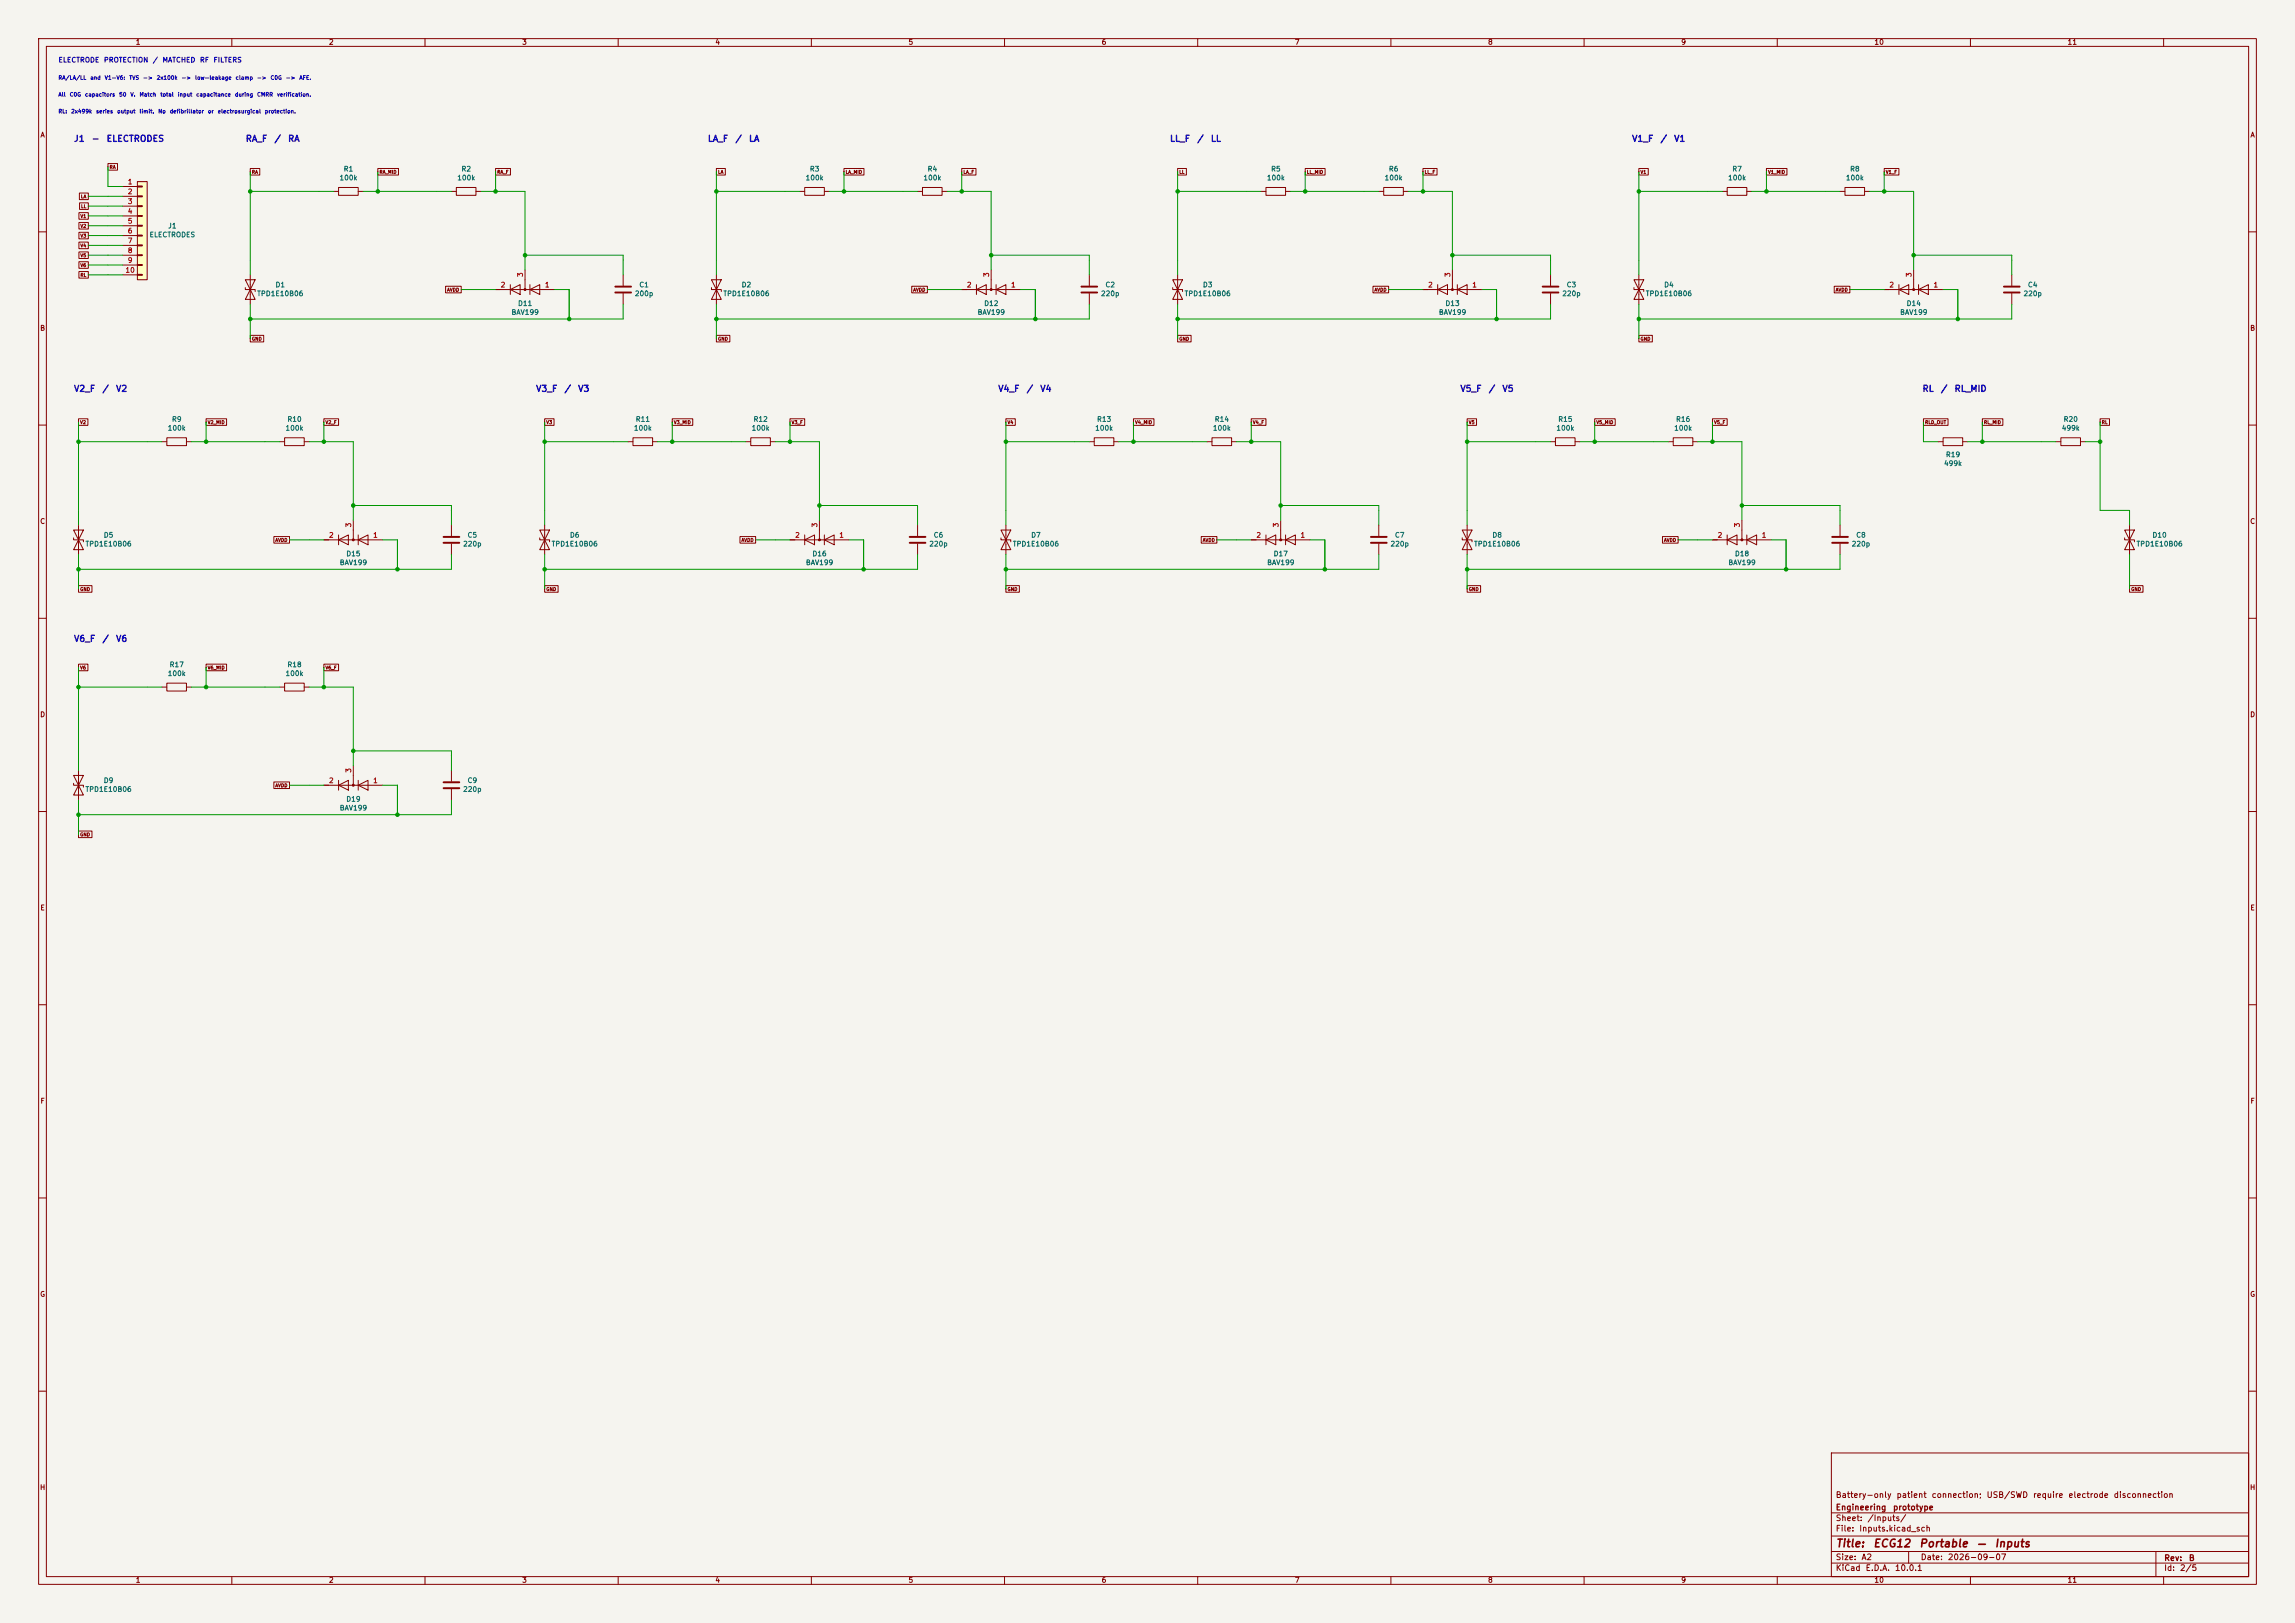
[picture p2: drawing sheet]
<svg xmlns="http://www.w3.org/2000/svg" width="594mm" height="420mm" viewBox="0 0 594 420" stroke-linecap="round" stroke-linejoin="round" font-family="sans-serif">
<defs><g id="words">
<g font-size="2" fill="#840000">
<text x="475" y="400.9">Title:</text>
<text x="484.7" y="400.9">ECG12</text>
<text x="496.6" y="400.9">Portable</text>
<text x="511.5" y="400.9">—</text>
<text x="516.1" y="400.9">Inputs</text>
</g>
<g font-size="1.6" fill="#0000c2">
<text x="19" y="37.1">J1</text>
<text x="23.6" y="37.1">-</text>
<text x="27.4" y="37.1">ELECTRODES</text>
<text x="63.5" y="37.1">RA_F</text>
<text x="70.9" y="37.1">/</text>
<text x="74.4" y="37.1">RA</text>
<text x="183.1" y="37.1">LA_F</text>
<text x="190.2" y="37.1">/</text>
<text x="193.7" y="37.1">LA</text>
<text x="302.7" y="37.1">LL_F</text>
<text x="309.7" y="37.1">/</text>
<text x="313.2" y="37.1">LL</text>
<text x="422.3" y="37.1">V1_F</text>
<text x="429.6" y="37.1">/</text>
<text x="433.2" y="37.1">V1</text>
<text x="19" y="101.8">V2_F</text>
<text x="26.3" y="101.8">/</text>
<text x="29.9" y="101.8">V2</text>
<text x="138.6" y="101.8">V3_F</text>
<text x="146" y="101.8">/</text>
<text x="149.5" y="101.8">V3</text>
<text x="258.2" y="101.8">V4_F</text>
<text x="265.6" y="101.8">/</text>
<text x="269.1" y="101.8">V4</text>
<text x="377.8" y="101.8">V5_F</text>
<text x="385.2" y="101.8">/</text>
<text x="388.7" y="101.8">V5</text>
<text x="497.4" y="101.8">RL</text>
<text x="502.2" y="101.8">/</text>
<text x="505.7" y="101.8">RL_MID</text>
<text x="19" y="166.5">V6_F</text>
<text x="26.3" y="166.5">/</text>
<text x="29.9" y="166.5">V6</text>
</g>
<g font-size="1.5" fill="#840000">
<text x="475" y="388">Battery-only</text>
<text x="490.7" y="388">patient</text>
<text x="499.8" y="388">connection;</text>
<text x="514" y="388">USB/SWD</text>
<text x="526.1" y="388">require</text>
<text x="535.2" y="388">electrode</text>
<text x="546.9" y="388">disconnection</text>
<text x="475" y="394">Sheet:</text>
<text x="475" y="391.2">Engineering</text>
<text x="483.2" y="394">/Inputs/</text>
<text x="489.8" y="391.2">prototype</text>
<text x="475" y="396.7">File:</text>
<text x="481.1" y="396.7">Inputs.kicad_sch</text>
<text x="475" y="406.9">KiCad</text>
<text x="475" y="404.1">Size:</text>
<text x="481.7" y="404.1">A2</text>
<text x="482.7" y="406.9">E.D.A.</text>
<text x="490.3" y="406.9">10.0.1</text>
<text x="497" y="404.1">Date:</text>
<text x="504" y="404.1">2026-09-07</text>
<text x="560" y="404.3">Rev:</text>
<text x="560" y="406.9">Id:</text>
<text x="564.1" y="406.9">2/5</text>
<text x="566.4" y="404.3">B</text>
</g>
<g font-size="1.3" fill="#840000">
<text x="35" y="11.9">1</text>
<text x="85" y="11.9">2</text>
<text x="135" y="11.9">3</text>
<text x="185" y="11.9">4</text>
<text x="235" y="11.9">5</text>
<text x="285" y="11.9">6</text>
<text x="335" y="11.9">7</text>
<text x="385" y="11.9">8</text>
<text x="435" y="11.9">9</text>
<text x="485" y="11.9">10</text>
<text x="535" y="11.9">11</text>
<text x="10.3" y="35.9">A</text>
<text x="582.3" y="35.9">A</text>
<text x="10.3" y="85.9">B</text>
<text x="582.3" y="85.9">B</text>
<text x="10.3" y="135.9">C</text>
<text x="582.3" y="135.9">C</text>
<text x="10.3" y="185.9">D</text>
<text x="582.3" y="185.9">D</text>
<text x="10.3" y="235.9">E</text>
<text x="582.3" y="235.9">E</text>
<text x="10.3" y="285.9">F</text>
<text x="582.3" y="285.9">F</text>
<text x="10.3" y="335.9">G</text>
<text x="582.3" y="335.9">G</text>
<text x="10.2" y="385.9">H</text>
<text x="582.2" y="385.9">H</text>
<text x="35" y="409.9">1</text>
<text x="85" y="409.9">2</text>
<text x="135" y="409.9">3</text>
<text x="185" y="409.9">4</text>
<text x="235" y="409.9">5</text>
<text x="285" y="409.9">6</text>
<text x="335" y="409.9">7</text>
<text x="385" y="409.9">8</text>
<text x="435" y="409.9">9</text>
<text x="485" y="409.9">10</text>
<text x="535" y="409.9">11</text>
</g>
<g font-size="1.3" fill="#0000c2">
<text x="15" y="16.5">ELECTRODE</text>
<text x="26.8" y="16.5">PROTECTION</text>
<text x="39.4" y="16.5">/</text>
<text x="41.9" y="16.5">MATCHED</text>
<text x="51.6" y="16.5">RF</text>
<text x="55.1" y="16.5">FILTERS</text>
</g>
<g font-size="1.3" fill="#006464">
<text x="87.7" y="47">100k</text>
<text x="88.8" y="44.7">R1</text>
<text x="118.2" y="47">100k</text>
<text x="119.3" y="44.7">R2</text>
<text x="208.4" y="47">100k</text>
<text x="209.5" y="44.7">R3</text>
<text x="238.9" y="47">100k</text>
<text x="240" y="44.7">R4</text>
<text x="327.8" y="47">100k</text>
<text x="328.9" y="44.7">R5</text>
<text x="358.3" y="47">100k</text>
<text x="359.3" y="44.7">R6</text>
<text x="447.2" y="47">100k</text>
<text x="448.2" y="44.7">R7</text>
<text x="477.6" y="47">100k</text>
<text x="478.7" y="44.7">R8</text>
<text x="43.4" y="59.4">J1</text>
<text x="38.6" y="61.7">ELECTRODES</text>
<text x="66.4" y="76.9">TPD1E10B06</text>
<text x="71.2" y="74.7">D1</text>
<text x="164.2" y="76.9">200p</text>
<text x="165.3" y="74.7">C1</text>
<text x="187.1" y="76.9">TPD1E10B06</text>
<text x="191.8" y="74.7">D2</text>
<text x="284.8" y="76.9">220p</text>
<text x="286" y="74.7">C2</text>
<text x="306.5" y="76.9">TPD1E10B06</text>
<text x="311.2" y="74.7">D3</text>
<text x="404.2" y="76.9">220p</text>
<text x="405.4" y="74.7">C3</text>
<text x="425.8" y="76.9">TPD1E10B06</text>
<text x="430.6" y="74.7">D4</text>
<text x="523.6" y="76.9">220p</text>
<text x="524.7" y="74.7">C4</text>
<text x="132.3" y="81.8">BAV199</text>
<text x="133.9" y="79.5">D11</text>
<text x="252.9" y="81.8">BAV199</text>
<text x="254.6" y="79.5">D12</text>
<text x="372.3" y="81.8">BAV199</text>
<text x="374" y="79.5">D13</text>
<text x="491.7" y="81.8">BAV199</text>
<text x="493.4" y="79.5">D14</text>
<text x="43.3" y="111.7">100k</text>
<text x="44.4" y="109.4">R9</text>
<text x="73.8" y="111.7">100k</text>
<text x="74.3" y="109.4">R10</text>
<text x="163.9" y="111.7">100k</text>
<text x="164.4" y="109.4">R11</text>
<text x="194.4" y="111.7">100k</text>
<text x="194.9" y="109.4">R12</text>
<text x="283.3" y="111.7">100k</text>
<text x="283.8" y="109.4">R13</text>
<text x="313.8" y="111.7">100k</text>
<text x="314.3" y="109.4">R14</text>
<text x="402.7" y="111.7">100k</text>
<text x="403.2" y="109.4">R15</text>
<text x="433.2" y="111.7">100k</text>
<text x="433.7" y="109.4">R16</text>
<text x="533.5" y="111.7">499k</text>
<text x="534" y="109.4">R20</text>
<text x="503.5" y="118.6">R19</text>
<text x="503" y="120.9">499k</text>
<text x="22" y="141.7">TPD1E10B06</text>
<text x="26.7" y="139.4">D5</text>
<text x="119.7" y="141.7">220p</text>
<text x="120.9" y="139.4">C5</text>
<text x="142.6" y="141.7">TPD1E10B06</text>
<text x="147.4" y="139.4">D6</text>
<text x="240.4" y="141.7">220p</text>
<text x="241.5" y="139.4">C6</text>
<text x="262" y="141.7">TPD1E10B06</text>
<text x="266.8" y="139.4">D7</text>
<text x="359.8" y="141.7">220p</text>
<text x="360.9" y="139.4">C7</text>
<text x="381.4" y="141.7">TPD1E10B06</text>
<text x="386.1" y="139.4">D8</text>
<text x="479.1" y="141.7">220p</text>
<text x="480.3" y="139.4">C8</text>
<text x="552.8" y="141.7">TPD1E10B06</text>
<text x="557" y="139.4">D10</text>
<text x="87.8" y="146.5">BAV199</text>
<text x="89.5" y="144.2">D15</text>
<text x="208.5" y="146.5">BAV199</text>
<text x="210.1" y="144.2">D16</text>
<text x="327.8" y="146.5">BAV199</text>
<text x="329.5" y="144.2">D17</text>
<text x="447.2" y="146.5">BAV199</text>
<text x="448.9" y="144.2">D18</text>
<text x="43.8" y="172.9">R17</text>
<text x="74.3" y="172.9">R18</text>
<text x="43.3" y="175.2">100k</text>
<text x="73.8" y="175.2">100k</text>
<text x="26.7" y="202.9">D9</text>
<text x="120.9" y="202.9">C9</text>
<text x="22" y="205.2">TPD1E10B06</text>
<text x="89.5" y="207.7">D19</text>
<text x="119.7" y="205.2">220p</text>
<text x="87.8" y="210">BAV199</text>
</g>
<g font-size="1.3" fill="#a90000">
<text x="32.9" y="48">1</text>
<text x="32.9" y="50.5">2</text>
<text x="32.9" y="53.1">3</text>
<text x="32.9" y="55.6">4</text>
<text x="32.9" y="58.2">5</text>
<text x="32.9" y="60.7">6</text>
<text x="32.9" y="63.2">7</text>
<text x="32.9" y="65.8">8</text>
<text x="32.3" y="70.9">10</text>
<text x="32.9" y="68.3">9</text>
<text x="135.6" y="71.8" transform="rotate(-90 135.6 71.8)">3</text>
<text x="256.3" y="71.8" transform="rotate(-90 256.3 71.8)">3</text>
<text x="375.7" y="71.8" transform="rotate(-90 375.7 71.8)">3</text>
<text x="495" y="71.8" transform="rotate(-90 495 71.8)">3</text>
<text x="129.5" y="74.7">2</text>
<text x="140.9" y="74.7">1</text>
<text x="250.1" y="74.7">2</text>
<text x="261.5" y="74.7">1</text>
<text x="369.5" y="74.7">2</text>
<text x="380.9" y="74.7">1</text>
<text x="488.9" y="74.7">2</text>
<text x="500.3" y="74.7">1</text>
<text x="91.2" y="136.6" transform="rotate(-90 91.2 136.6)">3</text>
<text x="211.8" y="136.6" transform="rotate(-90 211.8 136.6)">3</text>
<text x="331.2" y="136.6" transform="rotate(-90 331.2 136.6)">3</text>
<text x="450.6" y="136.6" transform="rotate(-90 450.6 136.6)">3</text>
<text x="85" y="139.4">2</text>
<text x="96.4" y="139.4">1</text>
<text x="205.7" y="139.4">2</text>
<text x="217.1" y="139.4">1</text>
<text x="325" y="139.4">2</text>
<text x="336.5" y="139.4">1</text>
<text x="444.4" y="139.4">2</text>
<text x="455.9" y="139.4">1</text>
<text x="85" y="202.9">2</text>
<text x="91.2" y="200.1" transform="rotate(-90 91.2 200.1)">3</text>
<text x="96.4" y="202.9">1</text>
</g>
<g font-size="1" fill="#0000c2">
<text x="15" y="20.9">RA/LA/LL</text>
<text x="23.3" y="20.9">and</text>
<text x="27" y="20.9">V1-V6:</text>
<text x="33.3" y="20.9">TVS</text>
<text x="36.9" y="20.9">-&gt;</text>
<text x="40.4" y="20.9">2x100k</text>
<text x="46.9" y="20.9">-&gt;</text>
<text x="50.4" y="20.9">low-leakage</text>
<text x="60.9" y="20.9">clamp</text>
<text x="66.4" y="20.9">-&gt;</text>
<text x="69.9" y="20.9">C0G</text>
<text x="73.9" y="20.9">-&gt;</text>
<text x="77.4" y="20.9">AFE.</text>
<text x="15" y="25.2">All</text>
<text x="15" y="29.6">RL:</text>
<text x="17.9" y="25.2">C0G</text>
<text x="18.3" y="29.6">2x499k</text>
<text x="21.9" y="25.2">capacitors</text>
<text x="24.8" y="29.6">series</text>
<text x="30.2" y="29.6">output</text>
<text x="30.7" y="25.2">50</text>
<text x="33.6" y="25.2">V.</text>
<text x="36" y="29.6">limit.</text>
<text x="36" y="25.2">Match</text>
<text x="40.9" y="29.6">No</text>
<text x="41.4" y="25.2">total</text>
<text x="43.8" y="29.6">defibrillator</text>
<text x="45.9" y="25.2">input</text>
<text x="50.7" y="25.2">capacitance</text>
<text x="53.7" y="29.6">or</text>
<text x="56.2" y="29.6">electrosurgical</text>
<text x="60.7" y="25.2">during</text>
<text x="66.4" y="25.2">CMRR</text>
<text x="68.5" y="29.6">protection.</text>
<text x="71.6" y="25.2">verification.</text>
</g>
<g font-size=".9" fill="#840000">
<text x="28.3" y="43.9">RA</text>
<text x="65.1" y="45.2">RA</text>
<text x="98.1" y="45.2">RA_MID</text>
<text x="128.6" y="45.2">RA_F</text>
<text x="185.7" y="45.2">LA</text>
<text x="218.8" y="45.2">LA_MID</text>
<text x="249.2" y="45.2">LA_F</text>
<text x="305.1" y="45.2">LL</text>
<text x="338.1" y="45.2">LL_MID</text>
<text x="368.6" y="45.2">LL_F</text>
<text x="424.5" y="45.2">V1</text>
<text x="457.5" y="45.2">V1_MID</text>
<text x="488" y="45.2">V1_F</text>
<text x="20.8" y="51.5">LA</text>
<text x="20.7" y="56.6">V1</text>
<text x="20.7" y="59.1">V2</text>
<text x="20.9" y="54.1">LL</text>
<text x="20.7" y="64.2">V4</text>
<text x="20.7" y="61.7">V3</text>
<text x="20.7" y="66.8">V5</text>
<text x="20.7" y="71.8">RL</text>
<text x="20.7" y="69.3">V6</text>
<text x="115.6" y="75.6">AVDD</text>
<text x="236.3" y="75.6">AVDD</text>
<text x="355.6" y="75.6">AVDD</text>
<text x="475" y="75.6">AVDD</text>
<text x="65.1" y="88.3">GND</text>
<text x="185.7" y="88.3">GND</text>
<text x="305.1" y="88.3">GND</text>
<text x="424.5" y="88.3">GND</text>
<text x="20.6" y="109.9">V2</text>
<text x="53.7" y="109.9">V2_MID</text>
<text x="84.1" y="109.9">V2_F</text>
<text x="141.3" y="109.9">V3</text>
<text x="174.3" y="109.9">V3_MID</text>
<text x="204.8" y="109.9">V3_F</text>
<text x="260.7" y="109.9">V4</text>
<text x="293.7" y="109.9">V4_MID</text>
<text x="324.2" y="109.9">V4_F</text>
<text x="380" y="109.9">V5</text>
<text x="413.1" y="109.9">V5_MID</text>
<text x="443.5" y="109.9">V5_F</text>
<text x="498.2" y="109.9">RLD_OUT</text>
<text x="513.4" y="109.9">RL_MID</text>
<text x="543.9" y="109.9">RL</text>
<text x="71.2" y="140.4">AVDD</text>
<text x="191.8" y="140.4">AVDD</text>
<text x="311.2" y="140.4">AVDD</text>
<text x="430.6" y="140.4">AVDD</text>
<text x="20.6" y="153.1">GND</text>
<text x="141.3" y="153.1">GND</text>
<text x="260.7" y="153.1">GND</text>
<text x="380" y="153.1">GND</text>
<text x="551.5" y="153.1">GND</text>
<text x="20.6" y="173.4">V6</text>
<text x="53.7" y="173.4">V6_MID</text>
<text x="84.1" y="173.4">V6_F</text>
<text x="71.2" y="203.9">AVDD</text>
<text x="20.6" y="216.6">GND</text>
</g>
</g></defs>
<path d="M0 0h594v420h-594z" fill="#f5f4ef" stroke="#f5f4ef" stroke-width=".26"/>
<g fill="none" stroke="#840000" stroke-width=".26">
<path d="M10 10h574v400h-574zM12 12h570v396h-570zM60 10v2M110 10v2M160 10v2M210 10v2M260 10v2M310 10v2M360 10v2M410 10v2M460 10v2M510 10v2"/>
<path d="M560 10v2M356.9 49.5h1.2M358.1 48.5h5.1v2h-5.1zM363.2 49.5h1.3M445.8 49.5h1.2M447 48.5h5.1v2h-5.1zM452.1 49.5h1.3M10 60h2M281.9 71.1v2.8M281.9 75.9v2.8M303.5 72.4l2.6 5.1h-2.6l2.6-5.1zM303.5 74.4v.5h2.6v.5"/>
<path d="M304.8 71.1v7.6M368.3 74.9h15.2M372.1 74.9l2.5-1.2v2.5zM372.1 73.7v2.5M375.9 69.9v5M377.2 74.9l2.5-1.2v2.5zM377.2 73.7v2.5M422.9 72.4l2.5 5.1h-2.5l2.5-5.1zM422.9 74.4v.5h2.5v.5M424.2 71.1v7.6M487.7 74.9h15.2M491.5 74.9l2.5-1.2v2.5z"/>
<path d="M491.5 73.7v2.5M495.3 69.9v5M496.6 74.9l2.5-1.2v2.5zM496.6 73.7v2.5M582 60h2M10 110h2M501.6 114.3h1.3M502.9 113.3h5.1v2h-5.1zM508 114.3h1.3M532.1 114.3h1.3M533.4 113.3h5.1v2h-5.1zM538.5 114.3h1.2"/>
<path d="M582 110h2M259.1 137.2l2.5 5h-2.5l2.5-5zM259.1 139.2v.5h2.5v.5M260.3 135.9v7.6M356.9 135.9v2.8M549.9 137.2l2.5 5h-2.5l2.5-5zM549.9 139.2v.5h2.5v.5M551.2 135.9v7.6M356.9 140.7v2.8M10 160h2M582 160h2M10 210h2"/>
<path d="M582 210h2M10 260h2M582 260h2M10 310h2M582 310h2M10 360h2M474 376h108v32h-108zM582 360h2M474 397.5h108M474 391.5h108M60 408v2M110 408v2"/>
<path d="M160 408v2M210 408v2M260 408v2M310 408v2M360 408v2M410 408v2M460 408v2M474 404.5h108M474 401.5h108M494 401.5v3M510 408v2M558 401.5v6.5"/>
<path d="M560 408v2"/>
</g>
<path d="M279.9 74.2h4.1M279.9 75.7h4.1M354.8 138.9h4.1M354.8 140.5h4.1" fill="none" stroke="#840000" stroke-width=".51"/>
<g fill="#840000" stroke="#840000" stroke-width=".26">
<circle cx="375.9" cy="74.9" r=".25"/>
<circle cx="495.3" cy="74.9" r=".25"/>
</g>
<path d="M35.6 47h2.5v25.4h-2.5z" fill="#ffffc2"/>
<g fill="none" stroke="#840000" stroke-width=".26">
<path d="M20.4 55h2.5v1.7h-2.5zM20.4 57.6h2.5v1.7h-2.5zM20.6 49.9h2.3v1.8h-2.3zM20.6 52.5h2.3v1.7h-2.3zM27.9 42.3h2.5v1.7h-2.5zM31.7 48.3h3.9M31.7 50.8h3.9M31.7 53.3h3.9M31.7 55.9h3.9M31.7 58.4h3.9M35.6 47h2.5v25.4h-2.5zM35.6 48.1h1.2v.3h-1.2z"/>
<path d="M35.6 50.7h1.2v.2h-1.2zM35.6 53.2h1.2v.3h-1.2zM35.6 55.8h1.2v.2h-1.2zM35.6 58.3h1.2v.2h-1.2zM64.8 43.6h2.4v1.7h-2.4zM86.4 49.5h1.2M87.6 48.5h5.1v2h-5.1zM92.7 49.5h1.3M97.8 43.6h5.3v1.7h-5.3zM116.8 49.5h1.3M118.1 48.5h5.1v2h-5.1zM123.2 49.5h1.3"/>
<path d="M128.3 43.6h3.8v1.7h-3.8zM185.4 43.6h2.3v1.7h-2.3zM207 49.5h1.3M208.3 48.5h5.1v2h-5.1zM213.4 49.5h1.2M218.4 43.6h5.2v1.7h-5.2zM237.5 49.5h1.3M238.8 48.5h5v2h-5zM243.8 49.5h1.3M248.9 43.6h3.7v1.7h-3.7zM304.8 43.6h2.3v1.7h-2.3zM326.4 49.5h1.3"/>
<path d="M327.7 48.5h5v2h-5zM332.7 49.5h1.3M337.8 43.6h5.2v1.7h-5.2zM368.3 43.6h3.6v1.7h-3.6zM424.2 43.6h2.4v1.7h-2.4zM457.2 43.6h5.3v1.7h-5.3zM476.2 49.5h1.3M477.5 48.5h5.1v2h-5.1zM482.6 49.5h1.3M487.7 43.6h3.8v1.7h-3.8zM20.4 65.2h2.5v1.7h-2.5zM20.4 70.3h2.5v1.7h-2.5z"/>
<path d="M20.4 62.6h2.5v1.8h-2.5zM20.4 67.7h2.5v1.7h-2.5zM20.4 60.1h2.5v1.7h-2.5zM31.7 61h3.9M31.7 63.5h3.9M31.7 66h3.9M31.7 68.6h3.9M31.7 71.1h3.9M35.6 60.8h1.2v.3h-1.2zM35.6 63.4h1.2v.2h-1.2zM35.6 65.9h1.2v.3h-1.2zM35.6 68.5h1.2v.2h-1.2z"/>
<path d="M35.6 71h1.2v.2h-1.2zM63.5 72.4l2.5 5.1h-2.5l2.5-5.1zM63.5 74.4v.5h2.5v.5M64.8 71.1v7.6M115.3 74.1h4.1v1.7h-4.1zM128.3 74.9h15.2M132.1 74.9l2.5-1.2v2.5zM132.1 73.7v2.5M135.9 69.9v5M137.2 74.9l2.5-1.2v2.5zM137.2 73.7v2.5M161.3 71.1v2.8"/>
<path d="M161.3 75.9v2.8M184.1 72.4l2.6 5.1h-2.6l2.6-5.1zM184.1 74.4v.5h2.6v.5M185.4 71.1v7.6M236 74.1h4v1.7h-4zM248.9 74.9h15.3M252.7 74.9l2.6-1.2v2.5zM252.7 73.7v2.5M256.5 69.9v5M257.8 74.9l2.5-1.2v2.5zM257.8 73.7v2.5M355.4 74.1h4v1.7h-4z"/>
<path d="M401.3 71.1v2.8M401.3 75.9v2.8M474.7 74.1h4.1v1.7h-4.1zM520.7 71.1v2.8M520.7 75.9v2.8M64.8 86.8h3.5v1.7h-3.5zM185.4 86.8h3.5v1.7h-3.5zM304.8 86.8h3.5v1.7h-3.5zM424.2 86.8h3.5v1.7h-3.5zM20.3 108.4h2.5v1.7h-2.5zM41.9 114.3h1.3M43.2 113.3h5.1v2h-5.1z"/>
<path d="M48.3 114.3h1.2M53.3 108.4h5.3v1.7h-5.3zM72.4 114.3h1.3M73.7 113.3h5v2h-5zM78.7 114.3h1.3M83.8 108.4h3.8v1.7h-3.8zM141 108.4h2.4v1.7h-2.4zM162.6 114.3h1.2M163.8 113.3h5.1v2h-5.1zM168.9 114.3h1.3M174 108.4h5.3v1.7h-5.3zM193 114.3h1.3"/>
<path d="M194.3 113.3h5.1v2h-5.1zM199.4 114.3h1.3M204.5 108.4h3.8v1.7h-3.8zM260.3 108.4h2.5v1.7h-2.5zM281.9 114.3h1.3M283.2 113.3h5.1v2h-5.1zM288.3 114.3h1.3M293.4 108.4h5.3v1.7h-5.3zM312.4 114.3h1.3M313.7 113.3h5.1v2h-5.1zM318.8 114.3h1.2M323.8 108.4h3.9v1.7h-3.9z"/>
<path d="M379.7 108.4h2.5v1.7h-2.5zM401.3 114.3h1.3M402.6 113.3h5.1v2h-5.1zM407.7 114.3h1.2M412.7 108.4h5.4v1.7h-5.4zM431.8 114.3h1.3M433.1 113.3h5v2h-5zM438.1 114.3h1.3M443.2 108.4h3.8v1.7h-3.8zM497.8 108.4h6.4v1.7h-6.4zM513.1 108.4h5.3v1.7h-5.3zM543.6 108.4h2.4v1.7h-2.4z"/>
<path d="M19 137.2l2.6 5h-2.6l2.6-5zM19 139.2v.5h2.6v.5M20.3 135.9v7.6M70.9 138.8h4v1.8h-4zM83.8 139.7h15.3M87.6 139.7l2.6-1.3v2.6zM87.6 138.4v2.6M91.4 134.6v5.1M92.7 139.7l2.5-1.3v2.6zM92.7 138.4v2.6M116.8 135.9v2.8M139.7 137.2l2.5 5h-2.5l2.5-5z"/>
<path d="M139.7 139.2v.5h2.5v.5M141 135.9v7.6M191.5 138.8h4.1v1.8h-4.1zM204.5 139.7h15.2M208.3 139.7l2.5-1.3v2.6zM208.3 138.4v2.6M212.1 134.6v5.1M213.4 139.7l2.5-1.3v2.6zM213.4 138.4v2.6M237.5 135.9v2.8M310.9 138.8h4.1v1.8h-4.1zM323.8 139.7h15.3"/>
<path d="M327.7 139.7l2.5-1.3v2.6zM327.7 138.4v2.6M331.5 134.6v5.1M332.7 139.7l2.6-1.3v2.6zM332.7 138.4v2.6M378.5 137.2l2.5 5h-2.5l2.5-5zM378.5 139.2v.5h2.5v.5M379.7 135.9v7.6M430.3 138.8h4v1.8h-4zM443.2 139.7h15.3M447 139.7l2.6-1.3v2.6zM447 138.4v2.6"/>
<path d="M450.8 134.6v5.1M452.1 139.7l2.6-1.3v2.6zM452.1 138.4v2.6M476.2 135.9v2.8M20.3 151.5h3.5v1.8h-3.5zM116.8 140.7v2.8M141 151.5h3.5v1.8h-3.5zM237.5 140.7v2.8M260.3 151.5h3.5v1.8h-3.5zM379.7 151.5h3.5v1.8h-3.5zM476.2 140.7v2.8M551.2 151.5h3.5v1.8h-3.5z"/>
<path d="M20.3 171.9h2.5v1.7h-2.5zM41.9 177.8h1.3M43.2 176.8h5.1v2h-5.1zM48.3 177.8h1.2M53.3 171.9h5.3v1.7h-5.3zM72.4 177.8h1.3M73.7 176.8h5v2h-5zM78.7 177.8h1.3M83.8 171.9h3.8v1.7h-3.8zM20.3 199.4v7.6M91.4 198.1v5.1M116.8 199.4v2.8"/>
<path d="M19 200.7l2.6 5h-2.6l2.6-5zM19 202.7v.5h2.6v.5M20.3 215h3.5v1.8h-3.5zM70.9 202.3h4v1.8h-4zM83.8 203.2h15.3M87.6 203.2l2.6-1.3v2.6zM87.6 201.9v2.6M92.7 203.2l2.5-1.3v2.6zM92.7 201.9v2.6M116.8 204.2v2.8"/>
</g>
<g fill="#840000" stroke="#840000" stroke-width=".26">
<circle cx="135.9" cy="74.9" r=".25"/>
<circle cx="450.8" cy="139.7" r=".25"/>
<circle cx="331.5" cy="139.7" r=".25"/>
<circle cx="91.4" cy="139.7" r=".25"/>
<circle cx="91.4" cy="203.2" r=".25"/>
<circle cx="256.5" cy="74.9" r=".25"/>
<circle cx="212.1" cy="139.7" r=".25"/>
</g>
<g fill="none" stroke="#840000" stroke-width=".51">
<path d="M159.3 74.2h4M159.3 75.7h4M399.3 74.2h4.1M399.3 75.7h4.1M518.7 74.2h4M518.7 75.7h4M114.8 138.9h4.1M235.5 138.9h4M474.2 138.9h4.1M114.8 140.5h4.1M235.5 140.5h4M474.2 140.5h4.1"/>
<path d="M114.8 202.4h4.1M114.8 204h4.1"/>
</g>
<g fill="none" stroke="#009600" stroke-width=".26">
<path d="M22.9 50.8h8.8M22.9 53.3h8.8M22.9 55.9h8.8M22.9 58.4h8.8M27.9 43.2v5.1h3.8M64.8 49.5h21.6M64.8 44.5v26.6M94 49.5h22.8M97.8 44.5v5M124.5 49.5h11.4v20.4M128.3 44.5v5M185.4 49.5h21.6"/>
<path d="M185.4 44.5v26.6M214.6 49.5h22.9M218.4 44.5v5M245.1 49.5h11.4v20.4M248.9 44.5v5M304.8 49.5h21.6M304.8 44.5v26.6M334 49.5h22.9M337.8 44.5v5M364.5 49.5h11.4v20.4M368.3 44.5v5M424.2 49.5h21.6"/>
<path d="M424.2 44.5v26.6M453.4 49.5h22.8M457.2 44.5v5M483.9 49.5h11.4v20.4M487.7 44.5v5M22.9 66h8.8M22.9 61h8.8M22.9 63.5h8.8M22.9 68.6h8.8M22.9 71.1h8.8M64.8 78.7v8.9M119.4 74.9h8.9"/>
<path d="M135.9 66h25.4v5.1M143.5 74.9h3.8v7.7M161.3 78.7v3.9h-96.5M185.4 78.7v8.9M240 74.9h8.9M256.5 66h25.4v5.1M264.2 74.9h3.8v7.7M281.9 78.7v3.9h-96.5M304.8 78.7v8.9M359.4 74.9h8.9M375.9 66h25.4v5.1M383.5 74.9h3.8v7.7"/>
<path d="M401.3 78.7v3.9h-96.5M424.2 78.7v8.9M478.8 74.9h8.9M495.3 66h25.4v5.1M502.9 74.9h3.8v7.7M520.7 78.7v3.9h-96.5M20.3 114.3h21.6M20.3 109.2v26.7M49.5 114.3h22.9M53.3 109.2v5.1M80 114.3h11.4v20.3M83.8 109.2v5.1"/>
<path d="M141 114.3h21.6M141 109.2v26.7M170.2 114.3h22.8M174 109.2v5.1M200.7 114.3h11.4v20.3M204.5 109.2v5.1M260.3 114.3h21.6M260.3 109.2v26.7M289.6 114.3h22.8M293.4 109.2v5.1M320 114.3h11.5v20.3M323.8 109.2v5.1"/>
<path d="M379.7 114.3h21.6M379.7 109.2v26.7M408.9 114.3h22.9M412.7 109.2v5.1M439.4 114.3h11.4v20.3M443.2 109.2v5.1M497.8 109.2v5.1h3.8M509.3 114.3h22.8M513.1 109.2v5.1M539.7 114.3h3.9M543.6 109.2v22.9h7.6v3.8M74.9 139.7h8.9"/>
<path d="M91.4 130.8h25.4v5.1M99.1 139.7h3.8v7.6M195.6 139.7h8.9M212.1 130.8h25.4v5.1M219.7 139.7h3.8v7.6M315 139.7h8.8M331.5 130.8h25.4v5.1M339.1 139.7h3.8v7.6M434.3 139.7h8.9M450.8 130.8h25.4v5.1M458.5 139.7h3.8v7.6M20.3 143.5v8.9"/>
<path d="M116.8 143.5v3.8h-96.5M141 143.5v8.9M237.5 143.5v3.8h-96.5M260.3 143.5v8.9M356.9 143.5v3.8h-96.6M379.7 143.5v8.9M476.2 143.5v3.8h-96.5M551.2 143.5v8.9M20.3 177.8h21.6M20.3 172.7v26.7M49.5 177.8h22.9M53.3 172.7v5.1"/>
<path d="M80 177.8h11.4v20.3M83.8 172.7v5.1M91.4 194.3h25.4v5.1M20.3 207v8.9M74.9 203.2h8.9M99.1 203.2h3.8v7.6M116.8 207v3.8h-96.5"/>
</g>
<g fill="#009600" stroke="#009600" stroke-width=".26">
<circle cx="337.8" cy="49.5" r=".46"/>
<circle cx="323.8" cy="114.3" r=".46"/>
<circle cx="331.5" cy="130.8" r=".46"/>
<circle cx="379.7" cy="147.3" r=".46"/>
<circle cx="342.9" cy="147.3" r=".46"/>
<circle cx="379.7" cy="114.3" r=".46"/>
<circle cx="424.2" cy="82.6" r=".46"/>
<circle cx="457.2" cy="49.5" r=".46"/>
<circle cx="424.2" cy="49.5" r=".46"/>
<circle cx="368.3" cy="49.5" r=".46"/>
<circle cx="375.9" cy="66" r=".46"/>
<circle cx="248.9" cy="49.5" r=".46"/>
<circle cx="256.5" cy="66" r=".46"/>
<circle cx="304.8" cy="82.6" r=".46"/>
<circle cx="293.4" cy="114.3" r=".46"/>
<circle cx="268" cy="82.6" r=".46"/>
<circle cx="304.8" cy="49.5" r=".46"/>
<circle cx="450.8" cy="130.8" r=".46"/>
<circle cx="443.2" cy="114.3" r=".46"/>
<circle cx="487.7" cy="49.5" r=".46"/>
<circle cx="462.3" cy="147.3" r=".46"/>
<circle cx="513.1" cy="114.3" r=".46"/>
<circle cx="543.6" cy="114.3" r=".46"/>
<circle cx="506.7" cy="82.6" r=".46"/>
<circle cx="495.3" cy="66" r=".46"/>
<circle cx="412.7" cy="114.3" r=".46"/>
<circle cx="387.3" cy="82.6" r=".46"/>
<circle cx="64.8" cy="49.5" r=".46"/>
<circle cx="64.8" cy="82.6" r=".46"/>
<circle cx="97.8" cy="49.5" r=".46"/>
<circle cx="102.9" cy="147.3" r=".46"/>
<circle cx="141" cy="147.3" r=".46"/>
<circle cx="135.9" cy="66" r=".46"/>
<circle cx="147.3" cy="82.6" r=".46"/>
<circle cx="128.3" cy="49.5" r=".46"/>
<circle cx="185.4" cy="49.5" r=".46"/>
<circle cx="218.4" cy="49.5" r=".46"/>
<circle cx="141" cy="114.3" r=".46"/>
<circle cx="185.4" cy="82.6" r=".46"/>
<circle cx="204.5" cy="114.3" r=".46"/>
<circle cx="174" cy="114.3" r=".46"/>
<circle cx="53.3" cy="114.3" r=".46"/>
<circle cx="20.3" cy="177.8" r=".46"/>
<circle cx="20.3" cy="147.3" r=".46"/>
<circle cx="20.3" cy="114.3" r=".46"/>
<circle cx="83.8" cy="114.3" r=".46"/>
<circle cx="91.4" cy="130.8" r=".46"/>
<circle cx="53.3" cy="177.8" r=".46"/>
<circle cx="83.8" cy="177.8" r=".46"/>
<circle cx="91.4" cy="194.3" r=".46"/>
<circle cx="102.9" cy="210.8" r=".46"/>
<circle cx="20.3" cy="210.8" r=".46"/>
<circle cx="212.1" cy="130.8" r=".46"/>
<circle cx="260.3" cy="114.3" r=".46"/>
<circle cx="223.5" cy="147.3" r=".46"/>
<circle cx="260.3" cy="147.3" r=".46"/>
</g>
<use href="#words"/>
</svg>
